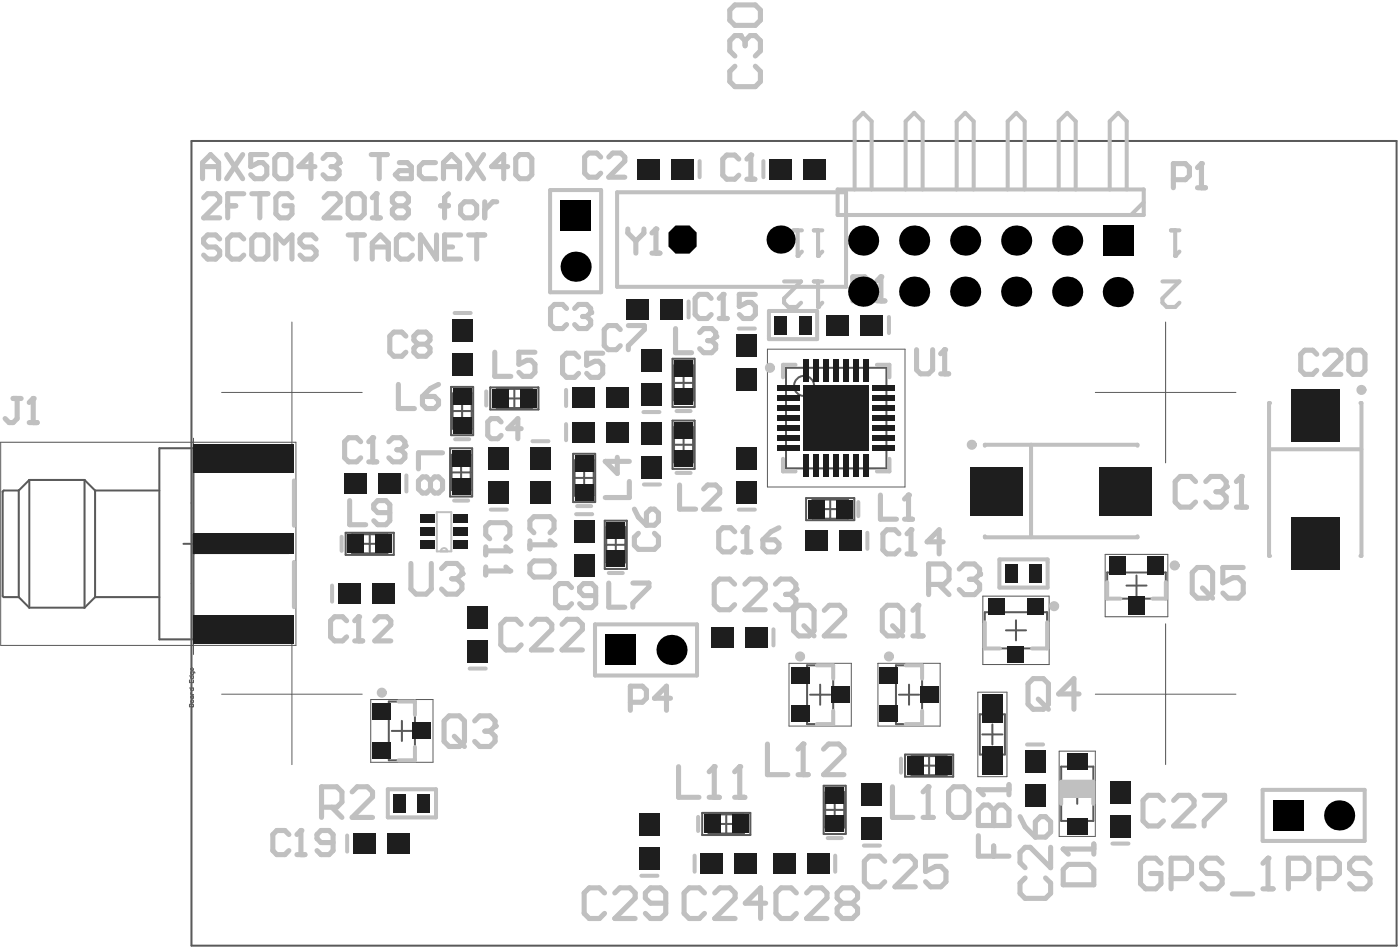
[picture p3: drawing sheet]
<svg xmlns="http://www.w3.org/2000/svg" width="232mm" height="157mm" viewBox="0 0 232 157" stroke-linecap="round" stroke-linejoin="round" font-family="sans-serif">
<g fill="none" stroke="#5a5a5a" stroke-width=".33">
<path d="M31.7 23.3h199.5v133.1h-199.5zM111.3 59.3h3.7v8h-3.7zM4.9 79.4l-1.8 1.7M4.9 79.4v21.1M4.9 79.4h9.1M14 79.4l1.7 1.7M14 79.4v21.1M32 74.2v31.6M32 77.5h15.8v-3.3h-21.4v31.6h21.4v-3.4h-15.8M74.5 74.2h3.7v7.9h-3.7zM74.7 64h3.6v8h-3.6zM74.8 78.1h3.1"/>
<path d="M74.8 75.2h3.1v5.9h-3.1zM74.9 68h3.2M74.9 65.1h3.2v5.8h-3.2zM76.3 76.6v3.1M76.5 66.4v3.2M81.2 64.1h7.9v3.6h-7.9zM82.2 64.3h5.9v3.2h-5.9zM83.6 65.9h3.1M85.2 64.3v3.2M94.9 75.1h3.6v8h-3.6zM95.1 79.1h3.2M95.1 76.2h3.2v5.8h-3.2z"/>
<path d="M96.7 77.5v3.1M111.3 69.6h3.7v8h-3.7zM111.6 63.3h3.1M111.6 73.6h3.1M111.6 70.7h3.1v5.8h-3.1zM111.6 60.4h3.1v5.9h-3.1zM113.2 61.8v3.1M113.2 72v3.2M130.1 60.8h16.7v16.7h-16.7zM136.8 69.2h3.3M138.4 67.5v3.3M3.1 81.1h-2.5l-.2 .2v17.3l.2 .2h2.5"/>
<path d="M3.1 98.8l1.8 1.7M3.1 81.1v17.7M15.7 98.8l-1.7 1.7M15.7 81.1v17.7M15.7 98.8h10.7M15.7 81.1h10.7M30.4 90h3.3M32 88.4h15.8v3.1h-15.8M57.2 88.1h8v3.7h-8zM58.3 88.4h5.8v3.1h-5.8zM59.6 90h3.2M61.2 88.4v3.1"/>
<path d="M100.1 86.1h3.7v8h-3.7zM100.4 90.1h3.1M100.4 87.2h3.1v5.8h-3.1zM101.9 88.5v3.2M133.5 82.4h7.9v3.7h-7.9zM134.5 82.6h5.9v3.2h-5.9zM135.9 84.2h3.1M137.4 82.6v3.2M183.3 94.7h9.7v4.3h-9.7zM186.5 96.9h3.3M188.2 95.2v3.3M4.9 100.5h9.1"/>
<path d="M64.4 116.1h4.3v9.7h-4.3zM66.5 119.2v3.4M133.6 110.1h4.3v9.7h-4.3zM134.1 114.9h3.3M135.8 113.3v3.3M148.3 110.1h4.4v9.7h-4.4zM148.8 114.9h3.4M150.5 113.3v3.3M162.2 118.2h4.2v6.6h-4.2zM163 101.3h10.4v6h-10.4zM164.3 119.8v3.4M166.5 104.3h3.4"/>
<path d="M168.2 102.6v3.3M64.9 120.9h3.3M116.2 134.5h8v3.6h-8zM117.3 134.7h5.8v3.2h-5.8zM118.7 136.3h3.1M120.2 134.7v3.2M136.4 130h3.6v8h-3.6zM136.6 134h3.2M136.6 131.1h3.2v5.8h-3.2zM138.2 132.4v3.2M149.8 124.8h8v3.7h-8zM150.9 125.1h5.8v3.1h-5.8z"/>
<path d="M152.2 126.7h3.2M153.8 125.1v3.1M162.6 121.5h3.4M175.7 126.8h5.3v9h-5.3zM176.7 131.3h3.3M178.3 129.6v3.4"/>
<circle cx="133.1" cy="63.8" r="1.66"/>
</g>
<g fill="none" stroke="#5a5a5a" stroke-width=".17">
<path d="M48.3 53.3v23.3M127.1 57.8h22.7v22.8h-22.7zM193 53.3v23.3M.1 73.2h48.9v33.6h-48.9zM32 72.5v35.8M36.7 64.9h23.3M181.3 64.9h23.3M162.7 98.6h11v11.3h-11zM183 91.7h10.3v10.3h-10.3zM31.4 111.8h.6l-.1 .5-.3-.2v-.3M31.4 112.5v.4h.6v-.4M31.4 113.8h.6v.3l-.3 .2-.1-.5"/>
<path d="M31.5 116.5l.2 .1 .2-.1 .1 .4h-.6zM31.6 114.6l.2 .3M31.6 114.9h.4M31.7 116.9h.1M31.7 115.8l.3 .1-.1 .4-.3-.2zM31.7 112.7v.2M31.7 116.6v.3M31.8 115.1v.4l.1 .1 .1-.1v-.4h-.3l-.1 .4M32 110.6l-.1 .3h-.2l-.1-.3 .2-.1v.4M32 111.2l-.1 .4-.3-.1v-.3h.5l.2 .2M36.7 114.8h23.3M48.3 103.2v23.3"/>
<path d="M61.4 115.7h10.3v10.4h-10.3zM130.6 109.7h10.3v10.4h-10.3zM145.3 109.7h10.3v10.4h-10.3zM161.9 114.5h4.8v14h-4.8zM181.3 114.8h23.3M193 103.2v23.3M175.3 124.3h6v14.1h-6z"/>
</g>
<g fill="none" stroke="#c0c0c0" stroke-width=".67">
<path d="M91.1 31.4h8.4v16.9h-8.4zM102.2 31.8h37.9v15.6h-37.9zM115.8 26.6v2.7M126.4 26.6v2.7M138.7 31.3h50.6v4.3h-50.6zM141.5 31.3v-11.2l1.4-1.4 1.4 1.4v11.2M149.9 31.3v-11.2l1.4-1.4 1.4 1.4v11.2M158.4 31.3v-11.2l1.4-1.4 1.4 1.4v11.2M166.8 31.3v-11.2l1.4-1.4 1.4 1.4v11.2M175.3 31.3v-11.2l1.4-1.4 1.4 1.4v11.2M183.7 31.3v-11.2l1.4-1.4 1.4 1.4v11.2M189.3 33.5l-2.1 2.1"/>
<path d="M75.3 51.8h2.6M114 49.9v2.6M122.3 54.4h2.7M127.3 51.4h8v4.7h-8zM147.2 52.4v2.7M48.7 79.5v7.5M67.3 78.6v2.7M75.3 72.7h2.4M80.5 64.8v2.3M88.1 73h2.7M93.7 64.5v2.7M93.7 70.2v2.6"/>
<path d="M106.5 68.2h2.7M112 78.2h2.3M112 68h2.3M129.6 75.9v2.1h2.1M131.7 60.3h-2.1v2.1M145.2 60.3h2.1v2.1M147.3 75.9v2.1h-2.1M163 73.7v-.1h25.3v.1M170.7 73.6v15.3M210.1 74.3h15.3M210.3 66.7h-.2v25.3h.2M225.2 66.7h.2v25.3h-.2"/>
<path d="M48.7 93v7.4M55 96.9v2.6M56.6 88.8v2.3M75.2 82.8h2.3M81.2 84.3h2.7M95.4 85.1h2.6M95.5 83.7h2.4M100.8 94.8h2.3M106.6 80.1h2.7M122.3 84.3h2.7M142.1 83.1v2.3M143.6 88.1v2.7"/>
<path d="M163 88.7v.2h25.3v-.2M165.5 92.5h7.9v4.7h-7.9zM183.3 96.3v2.7h2.2M193 96.3v2.7h-2.2M66 116.1h2.7v2.1M77.8 110.6h2.6M98.5 103.3h16.9v8.4h-16.9zM128 104.1v2.7M135.2 110.1h2.7v2.2M137.9 117.6v2.2h-2.7M149.9 110.1h2.8v2.2M152.7 117.6v2.2h-2.8"/>
<path d="M163 102.9v4.4h2.5M173.4 102.9v4.4h-2.5M57.5 138.2v2.7M64.2 130.6h8v4.6h-8zM68.7 123.6v2.2h-2.7M115.6 135.1v2.4M137 138.6h2.4M143 139.9h2.7M149.2 125.5v2.3M170 123.2h2.7M175.7 133v-3.7h5.3v3.7M184.2 139.5h2.6"/>
<path d="M209 130.7h16.9v8.4h-16.9zM106.2 144.9h2.6M115 141.5v2.7M138.3 141.5v2.7"/>
</g>
<path d="M72.3 84.7h2.4v6.5h-2.4z" fill="none" stroke="#c0c0c0" stroke-width=".33"/>
<path d="M175.7 129.3h5.3v2.7h-5.3z" fill-rule="evenodd" fill="#c0c0c0"/>
<path d="M105 84.2l.7 1.4 1.3 1.3M105.7 88.2l-.7 .7v1.3l.7 .7h2.6l.7-.7v-1.3l-.7-.7M107 84.9l.7-.7h.6l.7 .7v1.3l-.7 .7h-1.3z" fill="none" stroke="#c0c0c0" stroke-width=".85"/>
<path d="M134.7 38.1h1.4M135.4 38.1v4.2" fill="none" stroke="#c0c0c0" stroke-width=".68"/>
<circle cx="135.4" cy="42.3" r=".34" fill="#c0c0c0"/>
<path d="M193.9 38.1h1.4M194.6 38.1v4.2M136.1 41.6l-.7 .7M192.4 46.6h2.9l-2.9 2.8v.7l.7 .7h1.5l.7-.7" fill="none" stroke="#c0c0c0" stroke-width=".68"/>
<circle cx="194.6" cy="42.3" r=".34" fill="#c0c0c0"/>
<path d="M195.3 41.6l-.7 .7" fill="none" stroke="#c0c0c0" stroke-width=".68"/>
<path d="M57.4 102.7l-.7-.7h-1.3l-.7 .7v2.7l.7 .6h1.3l.7-.6M58.7 106h1.3M59.4 102v4" fill="none" stroke="#c0c0c0" stroke-width=".85"/>
<circle cx="59.4" cy="102" r=".42" fill="#c0c0c0"/>
<path d="M67.2 55.6l-.7-.7h-1.3l-.7 .7v2.7l.7 .6h1.3l.7-.6M69.2 56.9l-.7-.6v-.7l.7-.7h1.3l.7 .7v.7l-.7 .6M69.2 56.9l-.7 .7v.7l.7 .6h1.3l.7-.6v-.7l-.7-.7M69.2 56.9h1.3M111.8 54.4v3.9h2.7M115.8 55l.7-.6h1.3l.7 .6v.7M83 69.8l-.6-.6h-1.1l-.6 .6v2.2l.6 .6h1.1l.6-.6M86.3 70.9h-2.2l1.6-1.7v3.4M59.4 102l-.7 .7M62 102.7l.7-.7h1.3l.7 .7v.7l-2.7 2.6h2.7" fill="none" stroke="#c0c0c0" stroke-width=".85"/>
<circle cx="118.5" cy="55.7" r=".42" fill="#c0c0c0"/>
<path d="M117.2 56.4h.6M117.8 56.4l.7 .6v.7l-.7 .6h-1.3l-.7-.6M118.5 55.7l-.7 .7M145.8 81.9v4h2.6M149.7 85.9h1.4M150.4 81.9v4" fill="none" stroke="#c0c0c0" stroke-width=".85"/>
<circle cx="150.4" cy="81.9" r=".42" fill="#c0c0c0"/>
<path d="M194.3 29.7h1.9l.7-.6v-1.4l-.7-.6h-1.9v4M198.2 31.1h1.4M198.9 27.1v4M150.4 81.9l-.7 .7" fill="none" stroke="#c0c0c0" stroke-width=".85"/>
<circle cx="198.9" cy="27.1" r=".42" fill="#c0c0c0"/>
<path d="M198.9 27.1l-.7 .6M59.7 73.1l-.7-.7h-1.3l-.6 .7v2.6l.6 .7h1.3l.7-.7M61 76.4h1.4M61.7 72.4v4M57.9 82.8v4h2.6M64.5 84.8h-2l-.6-.7v-.6l.6-.7h1.4l.6 .7v2.6l-.6 .7h-1.4l-.6-.7M53.2 133.5h2.6l.8-.8v-1.7l-.8-.8h-2.6v5M54.9 133.5l1.7 1.7M58.3 131l.8-.8h1.7l.9 .8v.8l-3.4 3.4h3.4" fill="none" stroke="#c0c0c0" stroke-width=".85"/>
<circle cx="61.7" cy="72.4" r=".42" fill="#c0c0c0"/>
<path d="M61.7 72.4l-.7 .7M64.4 73.1l.6-.7h1.4l.6 .7v.6" fill="none" stroke="#c0c0c0" stroke-width=".85"/>
<circle cx="67" cy="73.7" r=".42" fill="#c0c0c0"/>
<path d="M65.7 74.4h.7M66 63.6v4h2.6M66.4 74.4l.6 .7v.6l-.6 .7h-1.4l-.6-.7M67 73.7l-.6 .7M69.9 65.6h2l.7 .7v.6l-.7 .7h-1.3l-.7-.7zM72.6 63.6l-1.3 .7-1.4 1.3M80.4 90.5v1.3M80.4 91.1h4M81.1 89.1l-.7-.6v-1.4l.7-.6h2.6l.7 .6v1.4l-.7 .6M86.3 103.3l-.9-.9h-1.6l-.9 .9v3.4l.9 .8h1.6l.9-.8M88 103.3l.8-.9h1.7l.9 .9v.8l-3.4 3.4h3.4M93 103.3l.9-.9h1.7l.8 .9v.8l-3.4 3.4h3.4" fill="none" stroke="#c0c0c0" stroke-width=".85"/>
<circle cx="84.4" cy="91.1" r=".42" fill="#c0c0c0"/>
<path d="M80.4 93.8v1.3M80.4 94.5h4M83.7 90.5l.7 .6" fill="none" stroke="#c0c0c0" stroke-width=".85"/>
<circle cx="84.4" cy="94.5" r=".42" fill="#c0c0c0"/>
<path d="M83.7 93.8l.7 .7M87.7 89.5v1.3M87.7 90.1h4M88.4 88.1l-.7-.6v-1.4l.7-.6h2.7l.6 .6v1.4l-.6 .6" fill="none" stroke="#c0c0c0" stroke-width=".85"/>
<circle cx="91.7" cy="90.1" r=".42" fill="#c0c0c0"/>
<path d="M81.9 58.3v4h2.7M88.6 58.3h-2.7v2l1.3-.7h.7l.7 .7v1.3l-.7 .7h-1.3l-.7-.7M93.8 51l-.7-.6h-1.3l-.7 .6v2.7l.7 .7h1.3l.7-.7M95.1 51l.7-.6h1.3l.7 .6v.7M88.4 92.8h2.7l.6 .7v1.3l-.6 .6h-2.7l-.7-.6v-1.3zM91.1 89.5l.6 .6" fill="none" stroke="#c0c0c0" stroke-width=".85"/>
<circle cx="97.8" cy="51.7" r=".42" fill="#c0c0c0"/>
<path d="M96.5 52.4h.6M97.1 52.4l.7 .6v.7l-.7 .7h-1.3l-.7-.7M97.8 51.7l-.7 .7M112.3 126.8v5.1h3.4M117.4 131.9h1.7M118.2 126.8v5.1" fill="none" stroke="#c0c0c0" stroke-width=".85"/>
<circle cx="118.2" cy="126.8" r=".42" fill="#c0c0c0"/>
<path d="M118.2 126.8l-.8 .9M121.6 131.9h1.7M122.5 126.8v5.1" fill="none" stroke="#c0c0c0" stroke-width=".85"/>
<circle cx="122.5" cy="126.8" r=".42" fill="#c0c0c0"/>
<path d="M117.7 49.4l-.6-.7h-1.4l-.6 .7v2.6l.6 .7h1.4l.6-.7M119.1 52.7h1.3M119.7 48.7v4M112.5 80.2v4h2.7M116.5 80.9l.7-.7h1.3l.7 .7v.7l-2.7 2.6h2.7M104.4 116.2h2l.6-.7v-1.3l-.6-.7h-2v4M111 115.5h-2.7l2-2v4M122.5 126.8l-.9 .9" fill="none" stroke="#c0c0c0" stroke-width=".85"/>
<circle cx="119.7" cy="48.7" r=".42" fill="#c0c0c0"/>
<path d="M103.9 37.9v.6l1.4 1.4M105.3 39.9v2M106.6 37.9v.6l-1.3 1.4M108.6 37.9v4M107.9 41.9h1.4M119.7 48.7l-.6 .7M125.1 48.7h-2.7v2l1.3-.7h.7l.7 .7v1.3l-.7 .7h-1.3l-.7-.7" fill="none" stroke="#c0c0c0" stroke-width=".85"/>
<circle cx="108.6" cy="37.9" r=".42" fill="#c0c0c0"/>
<path d="M108.6 37.9l-.7 .6M122.3 26.3l-.7-.6h-1.3l-.6 .6v2.7l.6 .6h1.3l.7-.6M123.6 29.6h1.4M124.3 25.7v3.9" fill="none" stroke="#c0c0c0" stroke-width=".85"/>
<circle cx="124.3" cy="25.7" r=".42" fill="#c0c0c0"/>
<path d="M121.7 11l-.9 .8v1.7l.9 .8h3.3l.9-.8v-1.7l-.9-.8M122.5 5.9h-.8l-.9 .8v1.7l.9 .9M124.3 25.7l-.7 .6" fill="none" stroke="#c0c0c0" stroke-width=".85"/>
<circle cx="122.5" cy="5.9" r=".42" fill="#c0c0c0"/>
<path d="M121.7 .8h3.3l.9 .9v1.7l-.9 .8h-3.3l-.9-.8v-1.7zM122.5 5.9l.9 .8M123.4 6.7v.9M123.4 6.7l.8-.8h.8l.9 .8v1.7l-.9 .9M132.2 100.1h1.7l.9 .9v3.4l-.9 .8h-1.7l-.8-.8v-3.4zM133.1 103.5l1.7 1.7M136.5 101l.8-.9h1.7l.8 .9v.8l-3.3 3.4h3.3M146.9 100.1h1.7l.8 .9v3.4l-.8 .8h-1.7l-.8-.8v-3.4zM147.8 103.5l1.6 1.7M151.1 105.2h1.7M152 100.1v5.1" fill="none" stroke="#c0c0c0" stroke-width=".85"/>
<circle cx="152" cy="100.1" r=".42" fill="#c0c0c0"/>
<path d="M141.2 48.4h2l.6-.6v-1.3l-.6-.7h-2v4M142.5 48.4l1.3 1.4M145.2 49.8h1.3M145.8 45.8v4M152 100.1l-.9 .9" fill="none" stroke="#c0c0c0" stroke-width=".85"/>
<circle cx="145.8" cy="45.8" r=".42" fill="#c0c0c0"/>
<path d="M145.8 45.8l-.6 .7" fill="none" stroke="#c0c0c0" stroke-width=".85"/>
<path d="M134.7 46.6h1.4M135.4 46.6v4.2" fill="none" stroke="#c0c0c0" stroke-width=".68"/>
<circle cx="135.4" cy="50.8" r=".34" fill="#c0c0c0"/>
<path d="M131.4 38.1h1.4M132.1 38.1v4.2M129.8 46.6h2.8l-2.8 2.8v.7l.7 .7h1.4l.7-.7M136.1 50.1l-.7 .7" fill="none" stroke="#c0c0c0" stroke-width=".68"/>
<circle cx="132.1" cy="42.3" r=".34" fill="#c0c0c0"/>
<path d="M132.8 41.6l-.7 .7" fill="none" stroke="#c0c0c0" stroke-width=".68"/>
<path d="M162 138.2v3.4h5M162 136.6h5v-2.6l-.8-.8h-.9l-.8 .8v2.6M164.5 139.9v1.7" fill="none" stroke="#c0c0c0" stroke-width=".85"/>
<circle cx="164.5" cy="136.6" r=".42" fill="#c0c0c0"/>
<path d="M162 136.6v-2.6l.8-.8h.9l.8 .8v2.6M162 130.6h5M167 129.8v1.7" fill="none" stroke="#c0c0c0" stroke-width=".85"/>
<circle cx="162" cy="130.6" r=".42" fill="#c0c0c0"/>
<g fill="none" stroke="#c0c0c0" stroke-width=".85">
<path d="M197.9 79.7l-.8-.9h-1.7l-.8 .9v3.3l.8 .9h1.7l.8-.9M199.6 79.7l.9-.9h1.7l.8 .9v.8M171 112.3h1.7l.9 .8v3.4l-.9 .8h-1.7l-.8-.8v-3.4zM171.9 115.6l1.7 1.7M178.6 114.8h-3.3l2.5-2.5v5M162 130.6l.8 .9M168.9 135.1l.8 1.7 1.7 1.7M172.2 135.1h.9l.8 .8v1.7l-.8 .9h-1.7v-2.6zM192.6 132.4l-.8-.8h-1.7l-.9 .8v3.4l.9 .8h1.7l.8-.8M194.3 132.4l.8-.8h1.7l.9 .8v.9l-3.4 3.3h3.4M199.4 131.6h3.3v.8l-3.3 3.4v.8M169.7 145.2l-.8 .9v1.7l.8 .8h3.4l.8-.8v-1.7l-.8-.9"/>
<path d="M173.9 140.2v3.3l-3.3-3.3h-.9l-.8 .8v1.7l.8 .8"/>
</g>
<circle cx="203" cy="80.5" r=".42" fill="#c0c0c0"/>
<path d="M205.5 78.8v5.1M201.3 81.4h.9M202.2 81.4l.8 .8v.8l-.8 .9h-1.7l-.9-.9M203 80.5l-.8 .9M204.7 83.9h1.7" fill="none" stroke="#c0c0c0" stroke-width=".85"/>
<circle cx="205.5" cy="78.8" r=".42" fill="#c0c0c0"/>
<path d="M218 58.6l-.7-.7h-1.3l-.7 .7v2.7l.7 .6h1.3l.7-.6M219.3 58.6l.7-.7h1.3l.7 .7v.7l-2.7 2.6h2.7M223.3 58.6l.7-.7h1.3l.7 .7v2.7l-.7 .6h-1.3l-.7-.6zM2.2 65.9h1.3M2.8 65.9v3.3l-.6 .7h-.7l-.7-.7M4.8 69.9h1.4M5.5 65.9v4M205.5 78.8l-.8 .9" fill="none" stroke="#c0c0c0" stroke-width=".85"/>
<circle cx="5.5" cy="65.9" r=".42" fill="#c0c0c0"/>
<g fill="none" stroke="#c0c0c0" stroke-width=".85">
<path d="M5.5 65.9l-.7 .7M94.6 97.2l-.6-.7h-1.4l-.6 .7v2.7l.6 .6h1.4l.6-.6M98.6 98.5h-2l-.6-.6v-.7l.6-.7h1.4l.6 .7v2.7l-.6 .6h-1.4l-.6-.6M198.2 93.9h1.7l.9 .8v3.4l-.9 .8h-1.7l-.8-.8v-3.4zM199.1 97.3l1.7 1.6M205.8 93.9h-3.4v2.5l1.7-.8h.9l.8 .8v1.7l-.8 .8h-1.7l-.9-.8M47.8 138l-.6-.6h-1.4l-.6 .6v2.7l.6 .7h1.4l.6-.7M49.8 137.4v4M49.2 141.4h1.3M131.8 147.7l-.8-.8h-1.7l-.8 .8v3.4l.8 .8h1.7l.8-.8M133.5 147.7l.9-.8h1.7l.8 .8v.9l-3.4 3.3h3.4M139.4 149.4l-.8-.8v-.9l.8-.8h1.7l.9 .8v.9l-.9 .8"/>
<path d="M139.4 149.4l-.8 .9v.8l.8 .8h1.7l.9-.8v-.8l-.9-.9M139.4 149.4h1.7"/>
</g>
<circle cx="49.8" cy="137.4" r=".42" fill="#c0c0c0"/>
<path d="M49.8 137.4l-.6 .6M55.1 139.4h-2l-.6-.7v-.7l.6-.6h1.4l.6 .6v2.7l-.6 .7h-1.4l-.6-.7M147.8 130.2v5h3.3M152.8 135.2h1.7M153.7 130.2v5M146.5 142.5l-.9-.9h-1.7l-.8 .9v3.4l.8 .8h1.7l.9-.8M148.2 142.5l.8-.9h1.7l.8 .9v.8l-3.3 3.4h3.3M156.6 141.6h-3.4v2.6l1.7-.9h.9l.8 .9v1.7l-.8 .8h-1.7l-.9-.8" fill="none" stroke="#c0c0c0" stroke-width=".85"/>
<circle cx="153.7" cy="130.2" r=".42" fill="#c0c0c0"/>
<path d="M71.3 79.6l-.7-.7h-.7l-.6 .7v1.3l.6 .7h.7l.7-.7M71.3 79.6l.6-.7h.7l.7 .7v1.3l-.7 .7h-.7l-.6-.7M71.3 79.6v1.3M73.3 74.9h-4v2.7M102.2 75.7v2.6l-2-2h4M104.2 79.6v2.7h-4M148.8 88.3l-.6-.7h-1.4l-.6 .7v2.7l.6 .6h1.4l.6-.6M150.2 91.6h1.3M150.8 87.6v4M153.7 130.2l-.9 .8M157 131l.9-.8h1.7l.8 .8v3.4l-.8 .8h-1.7l-.9-.8z" fill="none" stroke="#c0c0c0" stroke-width=".85"/>
<circle cx="150.8" cy="87.6" r=".42" fill="#c0c0c0"/>
<path d="M121.6 88l-.6-.7h-1.3l-.7 .7v2.6l.7 .7h1.3l.6-.7M123 91.3h1.3M123.6 87.3v4M150.8 87.6l-.6 .7M156.1 89.6h-2.6l2-2v4" fill="none" stroke="#c0c0c0" stroke-width=".85"/>
<circle cx="123.6" cy="87.3" r=".42" fill="#c0c0c0"/>
<path d="M102.7 54.5l-.7-.6h-1.3l-.7 .6v2.7l.7 .6h1.3l.7-.6M104 53.9h2.7v.6l-2.7 2.7v.6M151.7 57.8v3.4l.7 .6h1.3l.7-.6v-3.4M156.4 57.8v4M155.7 61.8h1.4M123.6 87.3l-.6 .7M126.3 89.3h2l.7 .7v.6l-.7 .7h-1.3l-.7-.7zM129 87.3l-1.4 .7-1.3 1.3" fill="none" stroke="#c0c0c0" stroke-width=".85"/>
<circle cx="156.4" cy="57.8" r=".42" fill="#c0c0c0"/>
<path d="M99.5 26l-.7-.7h-1.3l-.7 .7v2.6l.7 .7h1.3l.7-.7M100.8 26l.6-.7h1.4l.6 .7v.7l-2.6 2.6h2.6M95.8 59.1l-.7-.7h-1.3l-.7 .7v2.7l.7 .6h1.3l.7-.6M99.8 58.4h-2.7v2l1.4-.6h.6l.7 .6v1.4l-.7 .6h-1.3l-.7-.6M156.4 57.8l-.7 .7M181.1 139.6v1.7M176 140.5h5.1M176.9 143h3.3l.9 .8v2.6h-5.1v-2.6z" fill="none" stroke="#c0c0c0" stroke-width=".85"/>
<circle cx="176" cy="140.5" r=".42" fill="#c0c0c0"/>
<path d="M176 140.5l.9 .8M192.2 142.8l-.9-.8h-1.6l-.9 .8v3.4l.9 .8h1.6l.9-.8v-1.7h-1.7M193.9 145.3h2.5l.9-.8v-1.7l-.9-.8h-2.5v5M202.3 142.8l-.8-.8h-1.7l-.9 .8v.9l.9 .8h1.7l.8 .8v.9l-.8 .8h-1.7l-.9-.8M204 147.9h3.4M209.1 147h1.7M209.9 142v5" fill="none" stroke="#c0c0c0" stroke-width=".85"/>
<circle cx="209.9" cy="142" r=".42" fill="#c0c0c0"/>
<path d="M68 93.2v4.2l.9 .9h1.7l.8-.9v-4.2M73.1 94.1l.8-.9h1.7l.9 .9v.8M100.1 147.7l-.9-.8h-1.6l-.9 .8v3.4l.9 .8h1.6l.9-.8M101.8 147.7l.8-.8h1.7l.9 .8v.9l-3.4 3.3h3.4M110.2 149.4h-2.5l-.9-.8v-.9l.9-.8h1.7l.8 .8v3.4l-.8 .8h-1.7l-.9-.8M116.6 147.7l-.8-.8h-1.7l-.8 .8v3.4l.8 .8h1.7l.8-.8M118.3 147.7l.9-.8h1.7l.8 .8v.9l-3.4 3.3h3.4M126.8 149.4h-3.4l2.5-2.5v5M209.9 142l-.8 .8M213.3 145.3h2.5l.9-.8v-1.7l-.9-.8h-2.5v5M218.4 145.3h2.5l.8-.8v-1.7l-.8-.8h-2.5v5M226.8 142.8l-.8-.8h-1.7l-.9 .8v.9l.9 .8h1.7l.8 .8v.9l-.8 .8h-1.7l-.9-.8" fill="none" stroke="#c0c0c0" stroke-width=".85"/>
<circle cx="76.5" cy="94.9" r=".42" fill="#c0c0c0"/>
<path d="M74.8 95.7h.8M75.6 95.7l.9 .9v.8l-.9 .9h-1.7l-.8-.9M76.5 94.9l-.9 .8M100.8 96.5v3.9h2.6M104.8 96.5h2.6v.6l-2.6 2.7v.6M121.6 96.6l-.8-.8h-1.7l-.9 .8v3.4l.9 .9h1.7l.8-.9M123.3 96.6l.9-.8h1.6l.9 .8v.9l-3.4 3.4h3.4M128.4 96.6l.8-.8h1.7l.9 .8v.9" fill="none" stroke="#c0c0c0" stroke-width=".85"/>
<circle cx="131.8" cy="97.5" r=".42" fill="#c0c0c0"/>
<path d="M130.1 98.3h.8M130.9 98.3l.9 .9v.8l-.9 .9h-1.7l-.8-.9M131.8 97.5l-.9 .8M127.1 123.1v5h3.3M132.1 128.1h1.7M133 123.1v5" fill="none" stroke="#c0c0c0" stroke-width=".85"/>
<circle cx="133" cy="123.1" r=".42" fill="#c0c0c0"/>
<path d="M153.7 96.7h2.6l.8-.9v-1.7l-.8-.8h-2.6v5.1M155.4 96.7l1.7 1.7M158.8 94.1l.8-.8h1.7l.9 .8v.9M133 123.1l-.9 .8M136.3 123.9l.9-.8h1.7l.8 .8v.9l-3.4 3.3h3.4" fill="none" stroke="#c0c0c0" stroke-width=".85"/>
<circle cx="162.2" cy="95" r=".42" fill="#c0c0c0"/>
<path d="M160.5 95.8h.8M161.3 95.8l.9 .9v.8l-.9 .9h-1.7l-.8-.9M162.2 95l-.9 .8M73.5 119.3l.9-.9h1.6l.9 .9v3.3l-.9 .9h-1.6l-.9-.9zM78.6 119.3l.8-.9h1.7l.9 .9v.8M75.2 121.8l1.7 1.7" fill="none" stroke="#c0c0c0" stroke-width=".85"/>
<circle cx="82" cy="120.1" r=".42" fill="#c0c0c0"/>
<path d="M33.5 29.6v-2.7l1.4-1.3 1.3 1.3v2.7M33.5 27.6h2.7M37.5 25.6l2.7 4M40.2 25.6l-2.7 4M44.2 25.6h-2.7v2l1.3-.7h.7l.7 .7v1.3l-.7 .7h-1.3l-.7-.7M46.2 25.6h1.3l.7 .6v2.7l-.7 .7h-1.3l-.7-.7v-2.7zM52.1 27.6h-2.6l2-2v4M53.5 26.2l.6-.6h1.4l.6 .6v.7M80.3 121h.8M81.1 121l.9 .8v.8l-.9 .9h-1.7l-.8-.9M82 120.1l-.9 .9" fill="none" stroke="#c0c0c0" stroke-width=".85"/>
<circle cx="56.1" cy="26.9" r=".42" fill="#c0c0c0"/>
<g fill="none" stroke="#c0c0c0" stroke-width=".85">
<path d="M33.7 32.7l.7-.7h1.3l.7 .7v.7l-2.7 2.6h2.7M37.7 34h1.3M40.4 32h-2.7v4M41.7 32h2.6M43 32v4M48.3 32.7l-.6-.7h-1.4l-.6 .7v2.7l.6 .6h1.4l.6-.6v-1.4h-1.3M53.7 32.7l.6-.7h1.3l.7 .7v.7l-2.6 2.6h2.6M54.8 27.6h.7M55.5 27.6l.6 .6v.7l-.6 .7h-1.4l-.6-.7M56.1 26.9l-.6 .7M58.3 32h1.3l.7 .7v2.7l-.7 .6h-1.3l-.7-.6v-2.7zM61.5 25.6h2.6"/>
<path d="M61.6 36h1.4M62.3 32v4M62.8 25.6v4M66.1 26.9h1.3l.7 .7v2h-2l-.7-.7 .7-.7h2M72.1 26.9h-2l-.7 .7v1.3l.7 .7h2M73.4 27.6h2.7M73.4 29.6v-2.7l1.3-1.3 1.4 1.3v2.7M77.4 25.6l2.7 4M80.1 25.6l-2.7 4M84.1 27.6h-2.7l2-2v4M86.1 25.6h1.3l.6 .6v2.7l-.6 .7h-1.3l-.7-.7v-2.7z"/>
</g>
<circle cx="62.3" cy="32" r=".42" fill="#c0c0c0"/>
<g fill="none" stroke="#c0c0c0" stroke-width=".85">
<path d="M36.4 39.5l-.7-.6h-1.3l-.7 .6v.7l.7 .7h1.3l.7 .6v.7l-.7 .7h-1.3l-.7-.7M40.4 39.5l-.7-.6h-1.3l-.7 .6v2.7l.7 .7h1.3l.7-.7M42.4 38.9h1.3l.6 .6v2.7l-.6 .7h-1.3l-.7-.7v-2.7zM52.3 39.5l-.6-.6h-1.4l-.6 .6v.7l.6 .7h1.4l.6 .6v.7l-.6 .7h-1.4l-.6-.7M57.6 38.9h2.7M59 38.9v4M62.3 32l-.7 .7M65.6 34l-.6-.6v-.7l.6-.7h1.4l.6 .7v.7l-.6 .6M65.6 34l-.6 .7v.7l.6 .6h1.4l.6-.6v-.7l-.6-.7M65.6 34h1.4M68.3 39.5l-.7-.6h-1.3l-.7 .6v2.7l.7 .7h1.3l.7-.7M72.3 38.9v4l-2.7-4v4"/>
<path d="M72.9 34h1.4M74.3 32l-.7 .7v3.3M76.3 38.9h-2.7v4h2.7M76.9 33.4h1.4l.6 .6v1.4l-.6 .6h-1.4l-.6-.6v-1.4zM77.6 38.9h2.6M78.9 38.9v4M80.2 33.4v2.6M82.2 33.4h-.6l-1.4 1.3M45.7 42.9v-4l1.3 1.3 1.3-1.3v4M61.6 40.9h2.7M61.6 42.9v-2.7l1.4-1.3 1.3 1.3v2.7M73.6 40.9h1.3"/>
</g>
<path d="M73 91.2a.54 .54 0 0 1 .5-.5 .54 .54 0 0 1 .6 .5" fill="none" stroke="#c0c0c0" stroke-width=".33"/>
<g fill="none" stroke="#c0c0c0" stroke-width=".83">
<circle cx="127.5" cy="60.8" r=".42"/>
<circle cx="160.9" cy="73.6" r=".42"/>
<circle cx="225.4" cy="64.5" r=".42"/>
<circle cx="194.5" cy="93.5" r=".42"/>
<circle cx="63.2" cy="114.6" r=".42"/>
<circle cx="132.5" cy="108.6" r=".42"/>
<circle cx="147.2" cy="108.6" r=".42"/>
<circle cx="174.5" cy="100.3" r=".42"/>
</g>
<g fill="#000">
<circle cx="129.2" cy="39.6" r="2.33"/>
<circle cx="142.9" cy="39.8" r="2.5"/>
<circle cx="151.3" cy="39.8" r="2.5"/>
<circle cx="159.8" cy="39.8" r="2.5"/>
<circle cx="168.2" cy="39.8" r="2.5"/>
<circle cx="176.7" cy="39.8" r="2.5"/>
<circle cx="95.3" cy="44.1" r="2.5"/>
<circle cx="142.9" cy="48.2" r="2.5"/>
<circle cx="151.3" cy="48.2" r="2.5"/>
<circle cx="159.8" cy="48.2" r="2.5"/>
<circle cx="168.2" cy="48.2" r="2.5"/>
<circle cx="176.7" cy="48.2" r="2.5"/>
<circle cx="185.1" cy="48.3" r="2.5"/>
<circle cx="134.8" cy="72.8" r=".83"/>
<circle cx="134.8" cy="65.5" r=".83"/>
<circle cx="134.8" cy="69.2" r=".83"/>
<circle cx="138.4" cy="65.5" r=".83"/>
<circle cx="138.4" cy="72.8" r=".83"/>
<circle cx="138.4" cy="69.2" r=".83"/>
<circle cx="142.1" cy="65.5" r=".83"/>
<circle cx="142.1" cy="72.8" r=".83"/>
<circle cx="142.1" cy="69.2" r=".83"/>
<circle cx="111.2" cy="107.5" r="2.5"/>
<circle cx="221.7" cy="134.9" r="2.5"/>
</g>
<g fill="#000">
<path d="M92.8 33.2h5v5h-5z" fill-rule="evenodd"/>
<path d="M111.8 37.3h2.4l1.1 1.2v2.3l-1.1 1.2h-2.4l-1.1-1.2v-2.3z" fill-rule="evenodd"/>
<path d="M182.7 37.3h5v5h-5z" fill-rule="evenodd"/>
<path d="M100.2 105h5v5h-5z" fill-rule="evenodd"/>
<path d="M210.8 132.4h5v5h-5z" fill-rule="evenodd"/>
</g>
<g fill="#1e1e1e">
<path d="M57.6 88.5h2.6v3h-2.6z" fill-rule="evenodd"/>
<path d="M106.3 75.5h3.3v3.6h-3.3z" fill-rule="evenodd"/>
<path d="M111.7 74.6h3v2.6h-3z" fill-rule="evenodd"/>
<path d="M111.7 69.9h3v2.7h-3z" fill-rule="evenodd"/>
<path d="M133.3 87.8h3.6v3.3h-3.6z" fill-rule="evenodd"/>
<path d="M133.8 82.7h2.6v3h-2.6z" fill-rule="evenodd"/>
<path d="M136.4 75.2h.8v3.7h-.8z" fill-rule="evenodd"/>
<path d="M134.7 75.2h.8v3.7h-.8z" fill-rule="evenodd"/>
<path d="M133 75.2h.9v3.7h-.9z" fill-rule="evenodd"/>
<path d="M138.9 87.8h3.7v3.3h-3.7z" fill-rule="evenodd"/>
<path d="M138.4 82.7h2.7v3h-2.7z" fill-rule="evenodd"/>
<path d="M143 75.2h.8v3.7h-.8z" fill-rule="evenodd"/>
<path d="M141.3 75.2h.9v3.7h-.9z" fill-rule="evenodd"/>
<path d="M139.7 75.2h.8v3.7h-.8z" fill-rule="evenodd"/>
<path d="M138 75.2h.9v3.7h-.9z" fill-rule="evenodd"/>
<path d="M145.7 116.8h3v2.6h-3z" fill-rule="evenodd"/>
<path d="M145.7 110.4h3v2.7h-3z" fill-rule="evenodd"/>
<path d="M58.5 137.9h3.6v3.3h-3.6z" fill-rule="evenodd"/>
<path d="M57 78.3h3.6v3.3h-3.6z" fill-rule="evenodd"/>
<path d="M65.2 131.4h2v3h-2z" fill-rule="evenodd"/>
<path d="M64.1 137.9h3.7v3.3h-3.7z" fill-rule="evenodd"/>
<path d="M77.4 100.3h3.3v3.6h-3.3z" fill-rule="evenodd"/>
<path d="M77.4 105.9h3.3v3.7h-3.3z" fill-rule="evenodd"/>
<path d="M86.2 64.4h2.6v3h-2.6z" fill-rule="evenodd"/>
<path d="M100.5 86.5h2.9v2.6h-2.9z" fill-rule="evenodd"/>
<path d="M100.5 91.1h2.9v2.7h-2.9z" fill-rule="evenodd"/>
<path d="M105.9 140.2h3.3v3.7h-3.3z" fill-rule="evenodd"/>
<path d="M105.9 134.6h3.3v3.6h-3.3z" fill-rule="evenodd"/>
<path d="M106.2 57.8h3.3v3.7h-3.3z" fill-rule="evenodd"/>
<path d="M106.2 63.5h3.3v3.7h-3.3z" fill-rule="evenodd"/>
<path d="M105.5 26.3h3.7v3.3h-3.7z" fill-rule="evenodd"/>
<path d="M111.7 59.7h3v2.6h-3z" fill-rule="evenodd"/>
<path d="M111.7 64.3h3v2.7h-3z" fill-rule="evenodd"/>
<path d="M111.2 26.3h3.6v3.3h-3.6z" fill-rule="evenodd"/>
<path d="M117.7 103.8h3.7v3.3h-3.7z" fill-rule="evenodd"/>
<path d="M128.3 52.3h2v3h-2z" fill-rule="evenodd"/>
<path d="M133.6 141.2h3.7v3.3h-3.7z" fill-rule="evenodd"/>
<path d="M133 59.4h.9v3.7h-.9z" fill-rule="evenodd"/>
<path d="M134.7 59.4h.8v3.7h-.8z" fill-rule="evenodd"/>
<path d="M136.4 59.4h.8v3.7h-.8z" fill-rule="evenodd"/>
<path d="M132.3 52.3h2v3h-2z" fill-rule="evenodd"/>
<path d="M133 26.3h3.7v3.3h-3.7z" fill-rule="evenodd"/>
<path d="M138 59.4h.9v3.7h-.9z" fill-rule="evenodd"/>
<path d="M139.7 59.4h.8v3.7h-.8z" fill-rule="evenodd"/>
<path d="M141.3 59.4h.9v3.7h-.9z" fill-rule="evenodd"/>
<path d="M143 59.4h.8v3.7h-.8z" fill-rule="evenodd"/>
<path d="M154.8 125.2h2.7v2.9h-2.7z" fill-rule="evenodd"/>
<path d="M152.3 113.6h3v2.7h-3z" fill-rule="evenodd"/>
<path d="M166.9 106.9h2.6v2.7h-2.6z" fill-rule="evenodd"/>
<path d="M166.5 93.4h1.9v3h-1.9z" fill-rule="evenodd"/>
<path d="M186.8 98.7h2.7v3h-2.7z" fill-rule="evenodd"/>
<path d="M106.3 69.8h3.3v3.7h-3.3z" fill-rule="evenodd"/>
<path d="M61.7 122.7h3v2.7h-3z" fill-rule="evenodd"/>
<path d="M61.7 116.4h3v2.7h-3z" fill-rule="evenodd"/>
<path d="M61.6 96.5h3.7v3.4h-3.7z" fill-rule="evenodd"/>
<path d="M56 96.5h3.6v3.4h-3.6z" fill-rule="evenodd"/>
<path d="M62.2 88.5h2.7v3h-2.7z" fill-rule="evenodd"/>
<path d="M69.6 89.5h2.3v1.3h-2.3z" fill-rule="evenodd"/>
<path d="M69.6 85.1h2.3v1.4h-2.3z" fill-rule="evenodd"/>
<path d="M75.1 89.5h2.3v1.3h-2.3z" fill-rule="evenodd"/>
<path d="M75.1 85.1h2.3v1.4h-2.3z" fill-rule="evenodd"/>
<path d="M74.8 74.5h3v2.6h-3z" fill-rule="evenodd"/>
<path d="M80.9 74h3.3v3.6h-3.3z" fill-rule="evenodd"/>
<path d="M95.2 75.4h3v2.7h-3z" fill-rule="evenodd"/>
<path d="M87.8 74h3.3v3.6h-3.3z" fill-rule="evenodd"/>
<path d="M75 69h3v2.7h-3z" fill-rule="evenodd"/>
<path d="M116.6 134.8h2.6v3h-2.6z" fill-rule="evenodd"/>
<path d="M121.2 134.8h2.7v3h-2.7z" fill-rule="evenodd"/>
<path d="M122 74h3.3v3.6h-3.3z" fill-rule="evenodd"/>
<path d="M122 61h3.3v3.7h-3.3z" fill-rule="evenodd"/>
<path d="M122 55.4h3.3v3.6h-3.3z" fill-rule="evenodd"/>
<path d="M142.7 135.2h3.3v3.7h-3.3z" fill-rule="evenodd"/>
<path d="M136.7 135h3v2.6h-3z" fill-rule="evenodd"/>
<path d="M142.7 129.6h3.3v3.6h-3.3z" fill-rule="evenodd"/>
<path d="M136.7 130.3h3v2.7h-3z" fill-rule="evenodd"/>
<path d="M131 116.8h3v2.6h-3z" fill-rule="evenodd"/>
<path d="M131 110.4h3v2.7h-3z" fill-rule="evenodd"/>
<path d="M144.5 67.1h3.7v.8h-3.7z" fill-rule="evenodd"/>
<path d="M144.5 68.7h3.7v.9h-3.7z" fill-rule="evenodd"/>
<path d="M144.5 70.4h3.7v.8h-3.7z" fill-rule="evenodd"/>
<path d="M144.5 72.1h3.7v.8h-3.7z" fill-rule="evenodd"/>
<path d="M128.7 72.1h3.7v.8h-3.7z" fill-rule="evenodd"/>
<path d="M128.7 70.4h3.7v.8h-3.7z" fill-rule="evenodd"/>
<path d="M128.7 68.7h3.7v.9h-3.7z" fill-rule="evenodd"/>
<path d="M128.7 67.1h3.7v.8h-3.7z" fill-rule="evenodd"/>
<path d="M144.5 63.8h3.7v.8h-3.7z" fill-rule="evenodd"/>
<path d="M144.5 65.4h3.7v.9h-3.7z" fill-rule="evenodd"/>
<path d="M128.7 65.4h3.7v.9h-3.7z" fill-rule="evenodd"/>
<path d="M128.7 63.8h3.7v.8h-3.7z" fill-rule="evenodd"/>
<path d="M176.7 135.4h3.3v2.6h-3.3z" fill-rule="evenodd"/>
<path d="M169.7 129.8h3.3v3.7h-3.3z" fill-rule="evenodd"/>
<path d="M162.6 114.8h3.4v4.7h-3.4z" fill-rule="evenodd"/>
<path d="M183.8 134.9h3.4v3.6h-3.4z" fill-rule="evenodd"/>
<path d="M183.8 129.2h3.4v3.7h-3.4z" fill-rule="evenodd"/>
<path d="M69.2 131.4h2v3h-2z" fill-rule="evenodd"/>
<path d="M68.4 119.6h3v2.6h-3z" fill-rule="evenodd"/>
<path d="M62.6 78.3h3.7v3.3h-3.7z" fill-rule="evenodd"/>
<path d="M69.6 87.3h2.3v1.3h-2.3z" fill-rule="evenodd"/>
<path d="M75.1 87.3h2.3v1.3h-2.3z" fill-rule="evenodd"/>
<path d="M74.8 79.1h3v2.7h-3z" fill-rule="evenodd"/>
<path d="M80.9 79.6h3.3v3.7h-3.3z" fill-rule="evenodd"/>
<path d="M95.2 80.1h3v2.6h-3z" fill-rule="evenodd"/>
<path d="M87.8 79.6h3.3v3.7h-3.3z" fill-rule="evenodd"/>
<path d="M95 91.7h3.4v3.7h-3.4z" fill-rule="evenodd"/>
<path d="M95 86.1h3.4v3.6h-3.4z" fill-rule="evenodd"/>
<path d="M81.5 64.4h2.7v3h-2.7z" fill-rule="evenodd"/>
<path d="M94.7 64.2h3.7v3.3h-3.7z" fill-rule="evenodd"/>
<path d="M75 64.3h3v2.7h-3z" fill-rule="evenodd"/>
<path d="M74.9 58.4h3.4v3.7h-3.4z" fill-rule="evenodd"/>
<path d="M74.9 52.8h3.4v3.6h-3.4z" fill-rule="evenodd"/>
<path d="M121.6 141.2h3.7v3.3h-3.7z" fill-rule="evenodd"/>
<path d="M116 141.2h3.7v3.3h-3.7z" fill-rule="evenodd"/>
<path d="M123.4 103.8h3.7v3.3h-3.7z" fill-rule="evenodd"/>
<path d="M122 79.6h3.3v3.7h-3.3z" fill-rule="evenodd"/>
<path d="M103.7 49.5h3.6v3.4h-3.6z" fill-rule="evenodd"/>
<path d="M109.3 49.5h3.7v3.4h-3.7z" fill-rule="evenodd"/>
<path d="M128 141.2h3.6v3.3h-3.6z" fill-rule="evenodd"/>
<path d="M150.2 125.2h2.6v2.9h-2.6z" fill-rule="evenodd"/>
<path d="M137.6 113.6h3v2.7h-3z" fill-rule="evenodd"/>
<path d="M144.5 73.7h3.7v.9h-3.7z" fill-rule="evenodd"/>
<path d="M128.7 73.7h3.7v.9h-3.7z" fill-rule="evenodd"/>
<path d="M136.9 52.1h3.6v3.3h-3.6z" fill-rule="evenodd"/>
<path d="M142.5 52.1h3.7v3.3h-3.7z" fill-rule="evenodd"/>
<path d="M176.7 124.6h3.3v2.7h-3.3z" fill-rule="evenodd"/>
<path d="M170 98.9h2.7v2.7h-2.7z" fill-rule="evenodd"/>
<path d="M163.7 98.9h2.7v2.7h-2.7z" fill-rule="evenodd"/>
<path d="M160.7 77.2h8.7v8h-8.7z" fill-rule="evenodd"/>
<path d="M170.4 93.4h2v3h-2z" fill-rule="evenodd"/>
<path d="M182 77.2h8.6v8h-8.6z" fill-rule="evenodd"/>
<path d="M183.7 92h2.6v3h-2.6z" fill-rule="evenodd"/>
<path d="M190 92h2.6v3h-2.6z" fill-rule="evenodd"/>
<path d="M213.8 85.6h7.9v8.7h-7.9z" fill-rule="evenodd"/>
<path d="M94.7 69.8h3.7v3.4h-3.7z" fill-rule="evenodd"/>
<path d="M133 63.8h10.8v10.8h-10.8z" fill-rule="evenodd"/>
<path d="M162.6 123.5h3.4v4.6h-3.4z" fill-rule="evenodd"/>
<path d="M169.7 124.2h3.3v3.6h-3.3z" fill-rule="evenodd"/>
<path d="M213.8 64.3h7.9v8.7h-7.9z" fill-rule="evenodd"/>
<path d="M32 101.8h16.7v4.6h-16.7z" fill-rule="evenodd"/>
<path d="M32 88.3h16.7v3.3h-16.7z" fill-rule="evenodd"/>
<path d="M32 73.5h16.7v4.6h-16.7z" fill-rule="evenodd"/>
<path d="M100.4 64.2h3.6v3.3h-3.6z" fill-rule="evenodd"/>
<path d="M127.4 26.3h3.6v3.3h-3.6z" fill-rule="evenodd"/>
<path d="M100.4 69.8h3.6v3.4h-3.6z" fill-rule="evenodd"/>
</g>
</svg>
